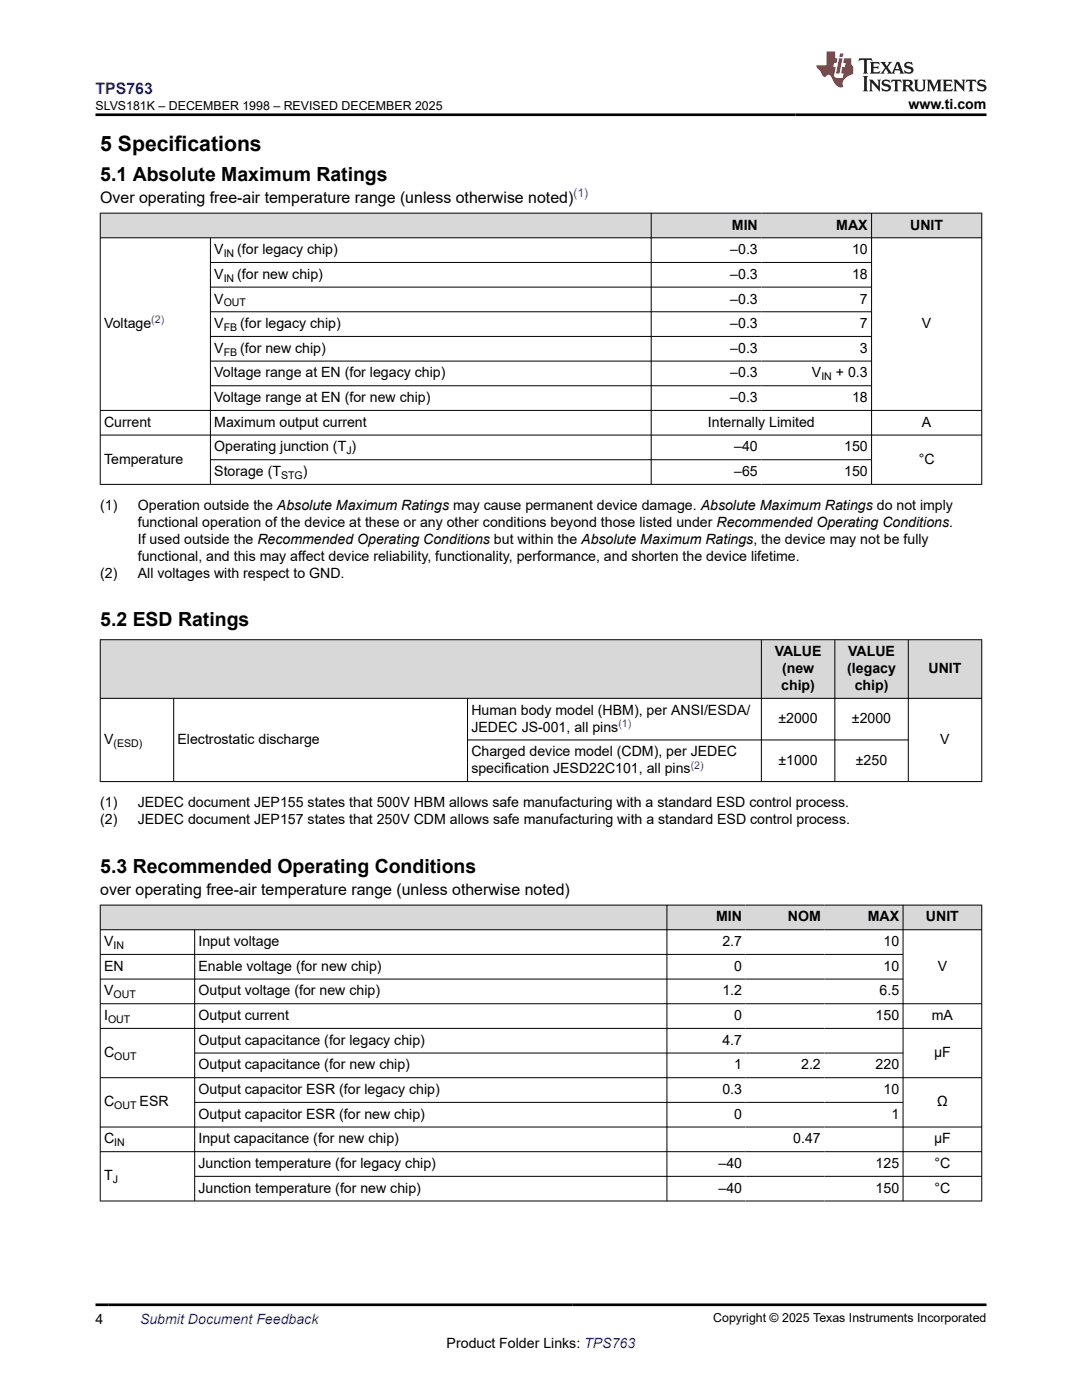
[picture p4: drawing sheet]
<svg xmlns="http://www.w3.org/2000/svg" width="216mm" height="279mm" viewBox="0 0 216 279" stroke-linecap="round" stroke-linejoin="round" font-family="sans-serif">
<defs><g id="words">
<text font-size="4.2" x="20" y="30.2">5 Specifications</text>
<g font-size="3.9">
<text x="20" y="36">5.1 Absolute Maximum Ratings</text>
<text x="20" y="125">5.2 ESD Ratings</text>
<text x="20" y="174.1">5.3 Recommended Operating Conditions</text>
</g>
<text font-size="3.2" fill="#00f" x="19.1" y="18.7">TPS763</text>
<g font-size="3.2">
<text x="20" y="40.4">Over operating free-air temperature range (unless otherwise noted)</text>
<text x="20" y="178.5">over operating free-air temperature range (unless otherwise noted)</text>
</g>
<g font-size="2.8">
<text x="181.3" y="21.8">www.ti.com</text>
<text x="146" y="45.8">MIN</text>
<text x="166.9" y="45.8">MAX</text>
<text x="181.6" y="45.8">UNIT</text>
<text x="42.8" y="50.7">V</text>
<text x="47.3" y="50.7">(for legacy chip)</text>
<text x="145.7" y="50.7">–0.3</text>
<text x="170" y="50.7">10</text>
<text x="42.8" y="55.7">V</text>
<text x="47.3" y="55.7">(for new chip)</text>
<text x="145.7" y="55.7">–0.3</text>
<text x="170" y="55.7">18</text>
<text x="20.8" y="65.5">Voltage</text>
<text x="42.8" y="60.6">V</text>
<text x="42.8" y="65.5">V</text>
<text x="47.9" y="65.5">(for legacy chip)</text>
<text x="145.7" y="60.6">–0.3</text>
<text x="145.7" y="65.5">–0.3</text>
<text x="171.6" y="60.6">7</text>
<text x="171.6" y="65.5">7</text>
<text x="184" y="65.5">V</text>
<text x="42.8" y="70.4">V</text>
<text x="47.9" y="70.4">(for new chip)</text>
<text x="145.7" y="70.4">–0.3</text>
<text x="171.6" y="70.4">3</text>
<text x="42.8" y="75.3">Voltage range at EN (for legacy chip)</text>
<text x="145.7" y="75.3">–0.3</text>
<text x="162" y="75.3">V</text>
<text x="166.8" y="75.3">+ 0.3</text>
<text x="42.8" y="80.3">Voltage range at EN (for new chip)</text>
<text x="145.7" y="80.3">–0.3</text>
<text x="170" y="80.3">18</text>
<text x="20.8" y="85.2">Current</text>
<text x="42.8" y="85.2">Maximum output current</text>
<text x="141.3" y="85.2">Internally Limited</text>
<text x="184" y="85.2">A</text>
<text x="20.8" y="92.6">Temperature</text>
<text x="42.8" y="90.1">Operating junction (T )</text>
<text x="42.8" y="95">Storage (T</text>
<text x="60.4" y="95">)</text>
<text x="146.5" y="90.1">–40</text>
<text x="146.5" y="95">–65</text>
<text x="168.4" y="90.1">150</text>
<text x="168.4" y="95">150</text>
<text x="183.3" y="92.6">°C</text>
<text x="20" y="101.8">(1)</text>
<text x="27.5" y="101.8">Operation outside the Absolute Maximum Ratings may cause permanent device damage. Absolute Maximum Ratings do not imply</text>
<text x="27.5" y="105.2">functional operation of the device at these or any other conditions beyond those listed under Recommended Operating Conditions.</text>
<text x="27.5" y="108.6">If used outside the Recommended Operating Conditions but within the Absolute Maximum Ratings, the device may not be fully</text>
<text x="27.5" y="112">functional, and this may affect device reliability, functionality, performance, and shorten the device lifetime.</text>
<text x="20" y="115.4">(2)</text>
<text x="27.5" y="115.4">All voltages with respect to GND.</text>
<text x="154.6" y="130.9">VALUE</text>
<text x="169.2" y="130.9">VALUE</text>
<text x="155.9" y="137.7">chip)</text>
<text x="156" y="134.3">(new</text>
<text x="169" y="134.3">(legacy</text>
<text x="170.5" y="137.7">chip)</text>
<text x="185.3" y="134.3">UNIT</text>
<text x="94.1" y="142.6">Human body model (HBM), per ANSI/ESDA/</text>
<text x="20.8" y="148.5">V</text>
<text x="35.4" y="148.5">Electrostatic discharge</text>
<text x="94.1" y="146">JEDEC JS-001, all pins</text>
<text x="155.3" y="144.3">±2000</text>
<text x="170" y="144.3">±2000</text>
<text x="187.6" y="148.5">V</text>
<text x="94.1" y="150.9">Charged device model (CDM), per JEDEC</text>
<text x="94.1" y="154.3">specification JESD22C101, all pins</text>
<text x="155.3" y="152.6">±1000</text>
<text x="170.8" y="152.6">±250</text>
<text x="20" y="161.1">(1)</text>
<text x="27.5" y="161.1">JEDEC document JEP155 states that 500V HBM allows safe manufacturing with a standard ESD control process.</text>
<text x="20" y="164.5">(2)</text>
<text x="27.5" y="164.5">JEDEC document JEP157 states that 250V CDM allows safe manufacturing with a standard ESD control process.</text>
<text x="142.9" y="183.9">MIN</text>
<text x="157.2" y="183.9">NOM</text>
<text x="173.2" y="183.9">MAX</text>
<text x="184.8" y="183.9">UNIT</text>
<text x="20.8" y="188.8">V</text>
<text x="39.6" y="188.8">Input voltage</text>
<text x="144.2" y="188.8">2.7</text>
<text x="176.3" y="188.8">10</text>
<text x="20.8" y="193.7">EN</text>
<text x="39.6" y="193.7">Enable voltage (for new chip)</text>
<text x="146.5" y="193.7">0</text>
<text x="176.3" y="193.7">10</text>
<text x="187.1" y="193.7">V</text>
<text x="20.8" y="198.7">V</text>
<text x="20.8" y="203.6">I</text>
<text x="39.6" y="198.7">Output voltage (for new chip)</text>
<text x="39.6" y="203.6">Output current</text>
<text x="144.2" y="198.7">1.2</text>
<text x="146.5" y="203.6">0</text>
<text x="174.7" y="203.6">150</text>
<text x="175.5" y="198.7">6.5</text>
<text x="185.9" y="203.6">mA</text>
<text x="39.6" y="208.5">Output capacitance (for legacy chip)</text>
<text x="144.2" y="208.5">4.7</text>
<text x="20.8" y="211">C</text>
<text x="39.6" y="213.4">Output capacitance (for new chip)</text>
<text x="146.5" y="213.4">1</text>
<text x="159.9" y="213.4">2.2</text>
<text x="174.7" y="213.4">220</text>
<text x="186.4" y="211">µF</text>
<text x="20.8" y="220.8">C</text>
<text x="27.9" y="220.8">ESR</text>
<text x="39.6" y="218.4">Output capacitor ESR (for legacy chip)</text>
<text x="144.2" y="218.4">0.3</text>
<text x="176.3" y="218.4">10</text>
<text x="187" y="220.8">Ω</text>
<text x="39.6" y="223.3">Output capacitor ESR (for new chip)</text>
<text x="146.5" y="223.3">0</text>
<text x="177.9" y="223.3">1</text>
<text x="20.8" y="228.2">C</text>
<text x="39.6" y="228.2">Input capacitance (for new chip)</text>
<text x="39.6" y="233.1">Junction temperature (for legacy chip)</text>
<text x="143.4" y="233.1">–40</text>
<text x="158.3" y="228.2">0.47</text>
<text x="174.7" y="233.1">125</text>
<text x="186.4" y="228.2">µF</text>
<text x="186.5" y="233.1">°C</text>
<text x="20.8" y="235.6">T</text>
<text x="39.6" y="238">Junction temperature (for new chip)</text>
<text x="143.4" y="238">–40</text>
<text x="174.7" y="238">150</text>
<text x="186.5" y="238">°C</text>
<text x="19.1" y="264.2">4</text>
<text x="89.1" y="269">Product Folder Links: TPS763</text>
</g>
<text font-size="2.8" fill="#00f" x="27.9" y="264.2">Submit Document Feedback</text>
<g font-size="2.5">
<text x="19.1" y="21.9">SLVS181K – DECEMBER 1998 – REVISED DECEMBER 2025</text>
<text x="142.3" y="263.9">Copyright © 2025 Texas Instruments Incorporated</text>
</g>
<text font-size="2.4" fill="#00f" x="114.4" y="39.4">(1)</text>
<g font-size="2.1">
<text x="44.6" y="51.3">IN</text>
<text x="44.6" y="56.2">IN</text>
<text x="44.6" y="61.1">OUT</text>
<text x="44.6" y="66.1">FB</text>
<text x="44.6" y="71">FB</text>
<text x="163.9" y="75.9">IN</text>
<text x="56.1" y="95.6">STG</text>
<text x="69.1" y="90.7">J</text>
<text x="22.6" y="149.1">(ESD)</text>
<text x="22.6" y="189.4">IN</text>
<text x="22.6" y="199.2">OUT</text>
<text x="21.6" y="204.2">OUT</text>
<text x="22.8" y="211.5">OUT</text>
<text x="22.8" y="221.4">OUT</text>
<text x="22.8" y="228.8">IN</text>
<text x="22.5" y="236.1">J</text>
</g>
<g font-size="2.1" fill="#00f">
<text x="30.2" y="64.6">(2)</text>
<text x="123.4" y="145.1">(1)</text>
<text x="137.8" y="153.4">(2)</text>
</g>
</g></defs>
<g fill="#d8d8d8">
<path d="M20 42.5h175.9v5h-175.9z" fill-rule="evenodd"/>
<path d="M20.1 42.6h109.8v4.8h-109.8z" fill-rule="evenodd"/>
<path d="M130 42.6h21.9v4.8h-21.9z" fill-rule="evenodd"/>
<path d="M151.9 42.6h22v4.8h-22z" fill-rule="evenodd"/>
<path d="M174 42.6h21.8v4.8h-21.8z" fill-rule="evenodd"/>
</g>
<g fill="none" stroke="#000" stroke-width=".2">
<path d="M19.9 42.5h176.1M19.9 47.5h176.1M20 42.5v54.2M42 47.5v49.2M42 52.4h132M42 57.3h132M129.9 42.5v54.2M173.9 42.5v54.2M195.9 42.5v54.2M42 62.2h132M42 67.1h132M42 72.1h132"/>
<path d="M42 77h132M19.9 81.9h176.1M19.9 86.8h176.1M19.9 96.7h176.1M42 91.7h132"/>
</g>
<g fill="#d8d8d8">
<path d="M20 127.7h175.9v11.7h-175.9z" fill-rule="evenodd"/>
<path d="M20.1 127.7h131.8v11.6h-131.8z" fill-rule="evenodd"/>
<path d="M152 127.7h14.5v11.6h-14.5z" fill-rule="evenodd"/>
<path d="M166.6 127.7h14.6v11.6h-14.6z" fill-rule="evenodd"/>
<path d="M181.3 127.7h14.5v11.6h-14.5z" fill-rule="evenodd"/>
</g>
<path d="M19.9 127.7h176.1M19.9 139.4h176.1M20 127.6v28.4M34.7 139.4v16.6M93.3 139.4v16.6M151.9 127.6v28.4M166.6 127.6v28.4M181.2 127.6v28.4M195.9 127.6v28.4M19.9 156h176.1M93.3 147.7h88" fill="none" stroke="#000" stroke-width=".2"/>
<g fill="#d8d8d8">
<path d="M20 180.6h175.9v5h-175.9z" fill-rule="evenodd"/>
<path d="M20.1 180.7h112.9v4.8h-112.9z" fill-rule="evenodd"/>
<path d="M133.1 180.7h15.7v4.8h-15.7z" fill-rule="evenodd"/>
<path d="M148.8 180.7h15.7v4.8h-15.7z" fill-rule="evenodd"/>
<path d="M164.5 180.7h15.6v4.8h-15.6z" fill-rule="evenodd"/>
<path d="M180.3 180.7h15.5v4.8h-15.5z" fill-rule="evenodd"/>
</g>
<g fill="none" stroke="#000" stroke-width=".2">
<path d="M19.9 180.6h176.1M19.9 185.6h176.1M19.9 190.5h160.4M19.9 195.4h160.4M20 180.6v59.1M38.8 185.6v54.1M133.1 180.6v59.1M180.2 180.6v59.1M195.9 180.6v59.1M19.9 205.2h176.1M19.9 215.1h176.1M38.8 210.2h141.5"/>
<path d="M196 200.3h-176.1M19.9 224.9h176.1M19.9 229.8h176.1M38.8 220h141.5M38.8 234.8h157.2M196 239.7h-176.1"/>
</g>
<path d="M171.5 11.6l-.2 .6 .5-.2h.6v.1v2.2l-.2 .4h1l-.2-.4v-2.2v-.1h.5l.6 .2-.2-.6zM173.6 12.4l.2 .3v1.6l-.2 .4h1.9l.1-.6a1.08 1.08 0 0 1-1.3 .2v-.7h.6l.4 .2v-.7l-.4 .2h-.6v-.5l.2-.2a1 1 0 0 1 1 .3l-.1-.5zM175.7 12.4l.9 1.1-1 1.2h.9l-.2-.2 .5-.8 .4 .8-.2 .2h1.6l-.2-.2 .2-.5h.9l.1 .5-.1 .2h.9l-.2-.4-.8-1.9h-.5l-.9 2.1-.9-1.1 .9-1h-.8l.2 .2-.4 .6-.4-.6 .2-.2zM179 12.8l.4 1h-.7zM180.7 12.5a.65 .65 0 0 0-.2 .7 .65 .65 0 0 0 .6 .5l.6 .1 .1 .3a.79 .79 0 0 1-.7 .4 .79 .79 0 0 1-.7-.5l.1 .7 .2-.1a.93 .93 0 0 0 1.1 0 .93 .93 0 0 0 .4-.9 1.46 1.46 0 0 0-1.2-.6l-.1-.3a1.09 1.09 0 0 1 1.2 .2l-.2-.6-.1 .1-.5-.2zM172.2 15.2l.2 .4v2.2l-.2 .4h1l-.2-.4v-2.2l.2-.4zM173.4 15.9l.2 .4v1.5l-.2 .4h.8l-.3-.4 .1-1.3 1.6 1.8v-2l.2-.4h-.7l.1 .2 .1 1.1-1.2-1.3zM176.2 16a.65 .65 0 0 0-.2 .8 .65 .65 0 0 0 .6 .4l.6 .2 .1 .2a.79 .79 0 0 1-.7 .4 .79 .79 0 0 1-.7-.5l.1 .7 .2-.1a.93 .93 0 0 0 1.1 .1 .93 .93 0 0 0 .4-1 1.46 1.46 0 0 0-1.2-.5l-.1-.4a1.09 1.09 0 0 1 1.2 .2l-.1-.6-.2 .1-.5-.1zM177.9 15.9l-.1 .6a.63 .63 0 0 1 .8-.3v1.6l-.3 .4h1l-.2-.4v-1.6a.66 .66 0 0 1 .8 .3l-.1-.6zM180 15.9l.2 .4v1.5l-.2 .4h1l-.2-.2-.1-.7h.5l.1 .2a.79 .79 0 0 0 1.2 .6l-1-.9a.61 .61 0 0 0 .6-.6 .61 .61 0 0 0-.5-.7zM180.8 16.2h.1a.47 .47 0 0 1 .5 .1 .47 .47 0 0 1 .1 .5l-.1 .1-.7 .1zM182.3 15.9l.2 .2a2.27 2.27 0 0 0 .4 2 1.04 1.04 0 0 0 1.7-.7v-1.3l.2-.2h-.8l.2 .4v1.1a.6 .6 0 0 1-.6 .6 .6 .6 0 0 1-.6-.6v-1.1l.3-.4zM184.9 15.9l.2 .4v1.5l-.2 .4h.8l-.3-.4v-1.4l.9 1.9 .9-1.9v1.4l-.3 .4h1l-.2-.4v-1.5l.2-.4h-.8l-.7 1.5-.6-1.5zM188.1 15.9l.2 .4v1.5l-.2 .4h1.9l.1-.6a1.09 1.09 0 0 1-1.3 .2v-.7h.6l.4 .2v-.6l-.4 .2h-.6v-.6l.2-.1a1.01 1.01 0 0 1 1 .3l-.1-.6zM190.2 15.9l.3 .4v1.5l-.3 .4h.8l-.2-.4v-1.3l1.6 1.8v-2l.2-.4h-.7l.2 .2v1.1l-1.2-1.3zM192.8 15.9l-.1 .6a.63 .63 0 0 1 .8-.3v1.6l-.3 .4h1l-.2-.4v-1.6a.66 .66 0 0 1 .8 .3l-.1-.6zM195.2 16a.65 .65 0 0 0-.2 .8 .65 .65 0 0 0 .6 .4l.6 .2 .2 .2a.79 .79 0 0 1-.7 .4 .79 .79 0 0 1-.7-.5l.1 .7 .2-.1a.93 .93 0 0 0 1 .1 .93 .93 0 0 0 .5-1 1.46 1.46 0 0 0-1.3-.5v-.4a1.09 1.09 0 0 1 1.2 .2l-.2-.6-.2 .1-.5-.1z" fill="#231f20"/>
<path d="M164.9 10.3v2.7h-2l.1 .4 .8 1a.95 .95 0 0 0 1 .9 .59 .59 0 0 1 .5-.4 .59 .59 0 0 1 .5 .3l.4 .8a1.59 1.59 0 0 0 2.1 1.4 1.61 1.61 0 0 1 1-2.3l1-.3-.1-1.5a1.59 1.59 0 0 1-.3-1.7h-1.5l-.2 .9h.6l-.2 .9h-.5l-.2 .9v.3l.4 .1-.1 .9h-.7a.73 .73 0 0 1-1-.7l.3-1.5h-.5l.1-.9h.5l.2-.9h-.5v-1.3zM167.4 11.6l-.6 3.1h.7l.6-3.1zM167.6 10.7l-.1 .6h.7l.1-.6z" fill="#ed1c24"/>
<path d="M19.1 22.9h177.8M19.1 260.4h177.8" fill="none" stroke="#000" stroke-width=".53"/>
<use href="#words"/>
</svg>
